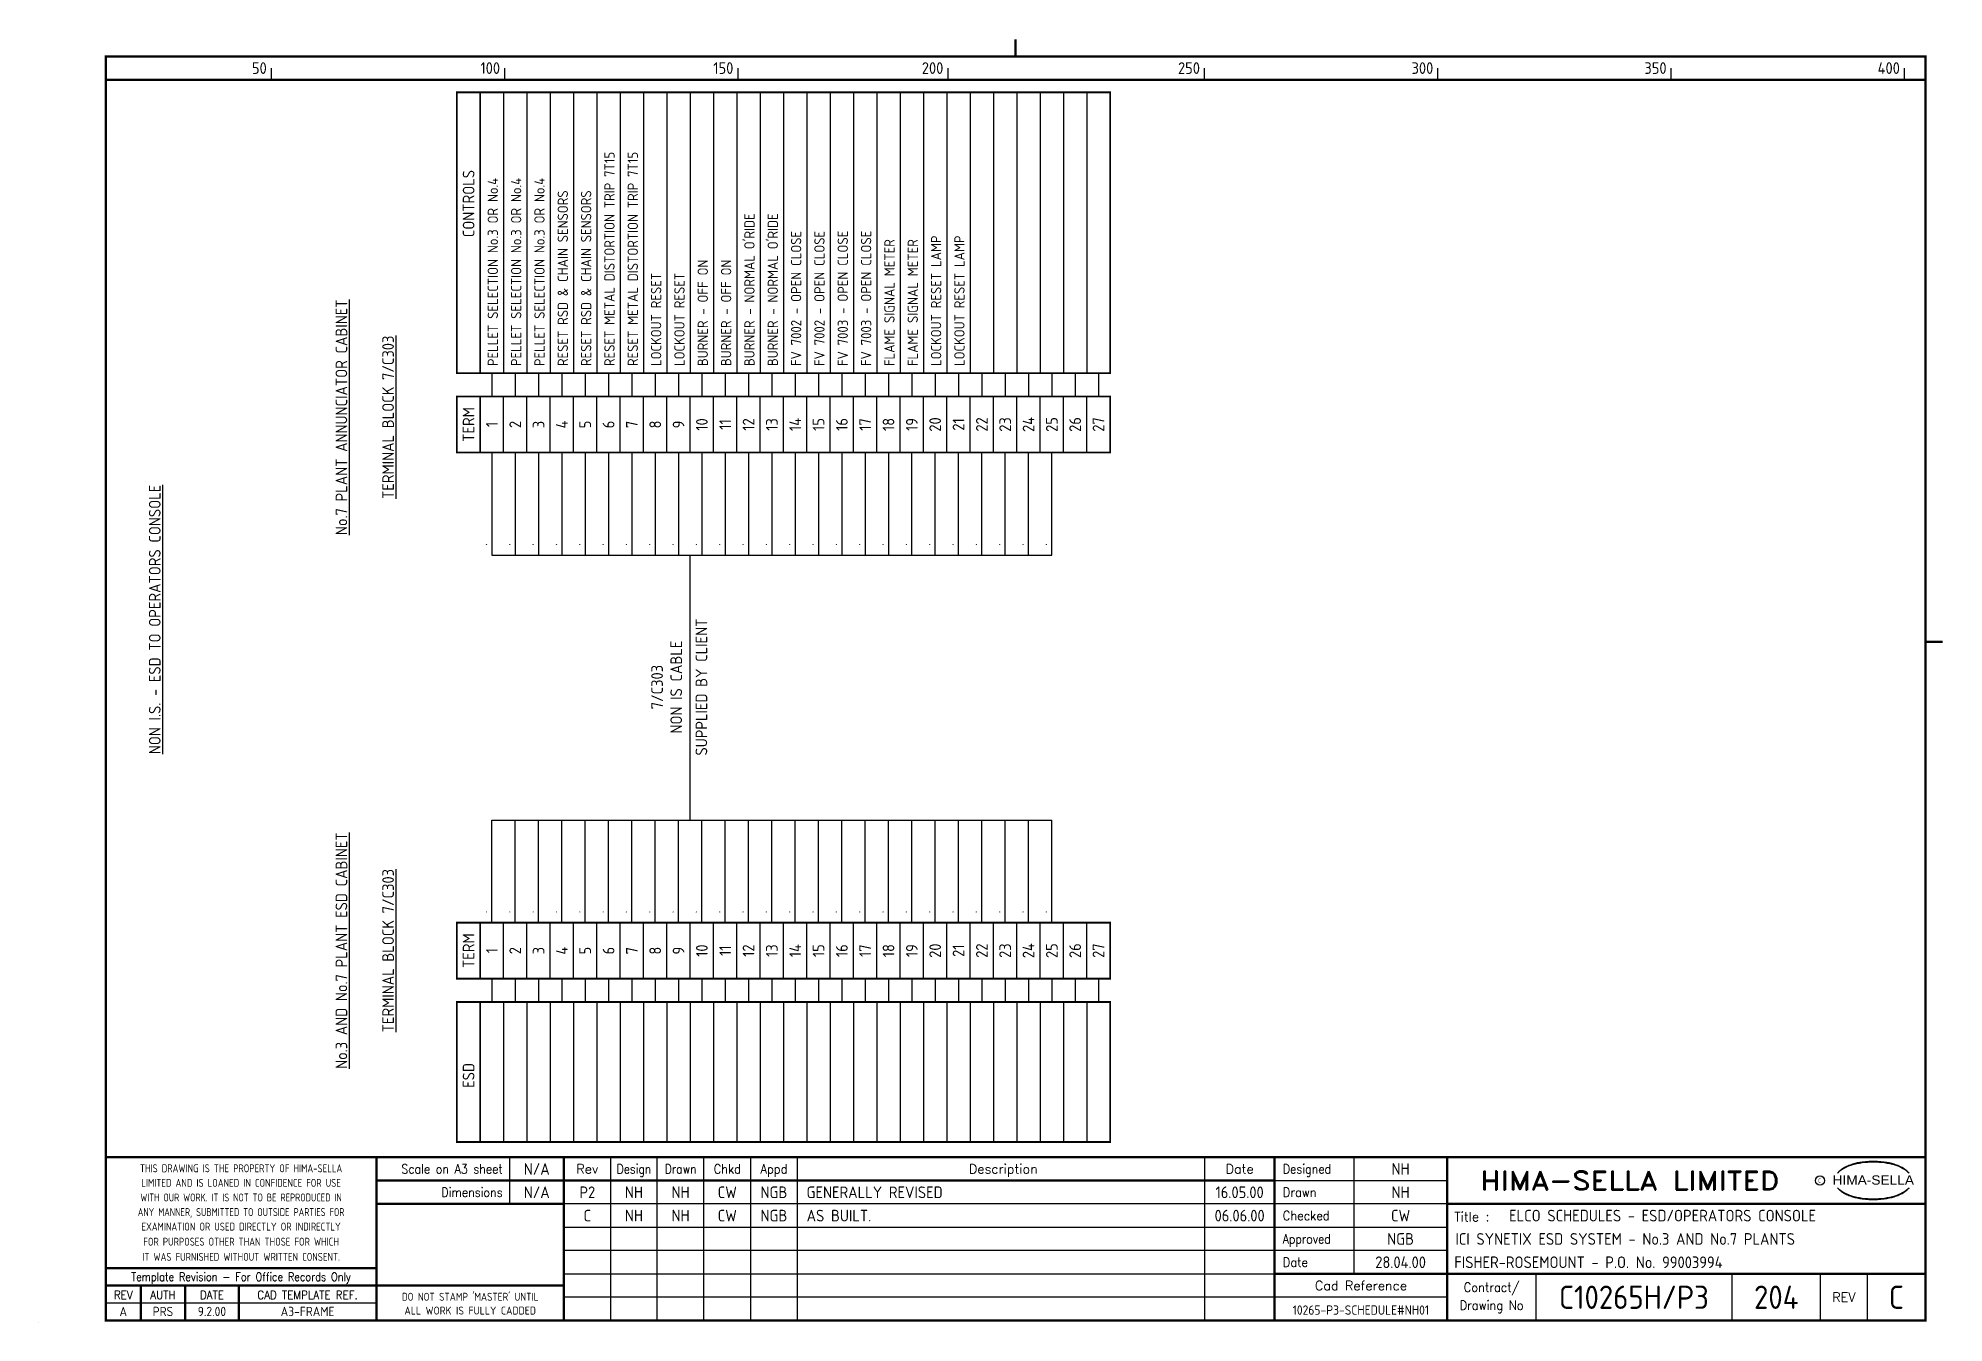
# Model space of a CAD drawing. Extents: x 0 to 408, y 0 to 275.
import ezdxf
from ezdxf.enums import TextEntityAlignment as Align

# ---------------------------------------------------------------- set-up
doc = ezdxf.new("R2010")
doc.units = 0
doc.header["$LTSCALE"] = 0.25
doc.header["$MEASUREMENT"] = 0
doc.layers.get('0').update_dxf_attribs({"color": 41, "linetype": 'CONTINUOUS'})
for name, color, linetype in [('00-DRG_FRAME', 12, 'CONTINUOUS'), ('203', 7, 'CONTINUOUS'), ('203-TEXT', 2, 'CONTINUOUS')]:
    doc.layers.add(name, color=color, linetype=linetype)
doc.styles.add('ARIAL', font='ARIAL.TTF', dxfattribs={"height": 2.5})
doc.styles.add('ISO', font='iso.shx', dxfattribs={"height": 2.5})
doc.styles.add('ROMAND', font='ROMAND')

msp = doc.modelspace()

# ---------------------------------------------------------------- texts
at = {"layer": '00-DRG_FRAME', "style": 'ISO'}
for s, p in [('50', (49, 267.75)), ('100', (99, 267.75)), ('150', (149, 267.75)), ('200', (194, 267.75)), ('250', (249, 267.75)), ('300', (299, 267.75)), ('350', (349, 267.75)), ('400', (399, 267.75))]:
    msp.add_text(s, height=2.5, dxfattribs=at).set_placement(p, align=Align.RIGHT)
at = {"layer": '00-DRG_FRAME', "color": 3, "style": 'ISO'}
for s, width, p in [('THIS DRAWING IS THE PROPERTY OF HIMA-SELLA', 0.9, (43.5, 33.14)), ("DO NOT STAMP 'MASTER' UNTIL", 0.95, (92.6, 5.77))]:
    msp.add_text(s, height=1.7, dxfattribs=dict(at, width=width)).set_placement(p, align=Align.MIDDLE)
at = {"layer": '00-DRG_FRAME', "color": 4, "style": 'ROMAND', "width": 0.87}
for s, p in [('Scale on A3 sheet', (99.54, 32)), ('Dimensions', (99.54, 27.01))]:
    msp.add_text(s, height=2, dxfattribs=at).set_placement(p, align=Align.RIGHT)
at = {"layer": '00-DRG_FRAME', "color": 4, "style": 'ROMAND'}
for s, p in [('Rev', (117.7, 32)), ('Description', (206.85, 32)), ('Date', (257.5, 32))]:
    msp.add_text(s, height=2, dxfattribs=at).set_placement(p, align=Align.CENTER)
for s, width, p in [('Design', 0.85, (127.7, 32)), ('Drawn', 0.85, (137.7, 32)), ('Chkd', 0.9, (147.7, 32)), ('Appd', 0.9, (157.7, 32))]:
    msp.add_text(s, height=2, dxfattribs=dict(at, width=width)).set_placement(p, align=Align.CENTER)
for s, width, p in [('Designed', 0.87, (266.75, 32)), ('Drawn', 0.9, (266.75, 27)), ('Checked', 0.9, (266.75, 22)), ('Approved', 0.85, (266.75, 17)), ('Date', 0.9, (266.75, 12))]:
    msp.add_text(s, height=2, dxfattribs=dict(at, width=width)).set_placement(p)
at = {"layer": '00-DRG_FRAME', "color": 3, "style": 'ISO'}
for s, width, p in [('LIMITED AND IS LOANED IN CONFIDENCE FOR USE', 0.9, (43.5, 30.02)), ('ANY MANNER, SUBMITTED TO OUTSIDE PARTIES FOR', 0.87, (43.5, 23.76)), ('WITH OUR WORK. IT IS NOT TO BE REPRODUCED IN', 0.87, (43.5, 26.89)), ('EXAMINATION OR USED DIRECTLY OR INDIRECTLY', 0.9, (43.5, 20.64)), ('FOR PURPOSES OTHER THAN THOSE FOR WHICH', 0.9, (43.5, 17.41)), ('IT WAS FURNISHED WITHOUT WRITTEN CONSENT.', 0.9, (43.5, 14.16))]:
    msp.add_text(s, height=1.7, dxfattribs=dict(at, width=width)).set_placement(p, align=Align.MIDDLE_CENTER)
at = {"layer": '00-DRG_FRAME', "style": 'ROMAND', "width": 1.15}
msp.add_text('HIMA-SELLA LIMITED', height=4, dxfattribs=at).set_placement((341.1, 30.5), align=Align.MIDDLE)
at = {"layer": '00-DRG_FRAME', "color": 3, "style": 'ISO', "width": 0.9}
msp.add_text('C', height=1, dxfattribs=at).set_placement((381.84, 30), align=Align.CENTER)
at = {"layer": '00-DRG_FRAME', "style": 'ARIAL', "width": 1.05}
msp.add_text('HIMA-SELLA', height=2, dxfattribs=at).set_placement((393.3, 29.63), align=Align.CENTER)
at = {"layer": '00-DRG_FRAME', "color": 4, "style": 'ROMAND'}
msp.add_text('Title :', height=2, dxfattribs=at).set_placement((303.5, 21.75))
for s, height, width, p in [('Template Revision - For Office Records Only', 1.8, 0.85, (43.5, 9.62)), ('Contract/', 2, 0.9, (311.5, 7.5)), ('REV', 1.8, 0.9, (18.25, 6)), ('AUTH', 1.8, 0.9, (26.75, 6)), ('DATE', 1.8, 0.9, (37.25, 6)), ('CAD TEMPLATE REF.', 1.8, 0.9, (57.75, 6)), ('Drawing No', 2, 0.9, (311.5, 3.5))]:
    msp.add_text(s, height=height, dxfattribs=dict(at, width=width)).set_placement(p, align=Align.MIDDLE)
for s, p in [('Cad Reference', (283.5, 8)), ('REV', (387, 5.5))]:
    msp.add_text(s, height=2, dxfattribs=at).set_placement(p, align=Align.MIDDLE)
at = {"layer": '00-DRG_FRAME', "color": 41, "style": 'ISO'}
for s, p in [('A', (18.25, 1.45)), ('PRS', (26.75, 1.45)), ('9.2.00', (37.25, 1.45)), ('A3-FRAME', (57.75, 1.45))]:
    msp.add_text(s, height=2, dxfattribs=at).set_placement(p, align=Align.CENTER)
at = {"layer": '00-DRG_FRAME', "color": 3, "style": 'ISO'}
msp.add_text('ALL WORK IS FULLY CADDED', height=1.7, dxfattribs=at).set_placement((92.6, 2.64), align=Align.MIDDLE_CENTER)
at = {"layer": '203-TEXT', "style": 'ISO'}
for s, p in [('RESET METAL DISTORTION TRIP 7T15', (123.55, 205.12)), ('RESET METAL DISTORTION TRIP 7T15', (128.55, 205.12)), ('PELLET SELECTION No.3 OR No.4', (98.55, 205.12)), ('PELLET SELECTION No.3 OR No.4', (103.55, 205.12)), ('PELLET SELECTION No.3 OR No.4', (108.55, 205.12)), ('RESET RSD & CHAIN SENSORS', (113.55, 205.12)), ('RESET RSD & CHAIN SENSORS', (118.55, 205.12)), ("BURNER - NORMAL O'RIDE", (153.55, 205.12)), ("BURNER - NORMAL O'RIDE", (158.55, 205.12)), ('FV 7002 - OPEN CLOSE', (163.55, 205.12)), ('FV 7002 - OPEN CLOSE', (168.55, 205.12)), ('FV 7003 - OPEN CLOSE', (173.55, 205.12)), ('FV 7003 - OPEN CLOSE', (178.55, 205.12)), ('LOCKOUT RESET LAMP', (193.55, 205.12)), ('LOCKOUT RESET LAMP', (198.55, 205.12)), ('FLAME SIGNAL METER', (183.55, 205.12)), ('FLAME SIGNAL METER', (188.55, 205.12)), ('LOCKOUT RESET', (133.55, 205.12)), ('LOCKOUT RESET', (138.55, 205.12)), ('BURNER - OFF ON', (143.55, 205.12)), ('BURNER - OFF ON', (148.55, 205.12)), ('.', (96.25, 166.6)), ('.', (101.25, 166.6)), ('.', (106.25, 166.6)), ('.', (111.25, 166.6)), ('.', (116.25, 166.6)), ('.', (121.25, 166.6)), ('.', (126.25, 166.6)), ('.', (131.25, 166.6)), ('.', (136.25, 166.6)), ('.', (141.25, 166.6)), ('.', (146.25, 166.6)), ('.', (151.25, 166.6)), ('.', (156.25, 166.6)), ('.', (161.25, 166.6)), ('.', (166.25, 166.6)), ('.', (171.25, 166.6)), ('.', (176.25, 166.6)), ('.', (181.25, 166.6)), ('.', (186.25, 166.6)), ('.', (191.25, 166.6)), ('.', (196.25, 166.6)), ('.', (201.25, 166.6)), ('.', (206.25, 166.6)), ('.', (211.25, 166.6)), ('.', (216.25, 166.6)), ('.', (96.25, 87.8)), ('.', (101.25, 87.8)), ('.', (106.25, 87.8)), ('.', (111.25, 87.8)), ('.', (116.25, 87.8)), ('.', (121.25, 87.8)), ('.', (126.25, 87.8)), ('.', (131.25, 87.8)), ('.', (136.25, 87.8)), ('.', (141.25, 87.8)), ('.', (146.25, 87.8)), ('.', (151.25, 87.8)), ('.', (156.25, 87.8)), ('.', (161.25, 87.8)), ('.', (166.25, 87.8)), ('.', (171.25, 87.8)), ('.', (176.25, 87.8)), ('.', (181.25, 87.8)), ('.', (186.25, 87.8)), ('.', (191.25, 87.8)), ('.', (196.25, 87.8)), ('.', (201.25, 87.8)), ('.', (206.25, 87.8)), ('.', (211.25, 87.8)), ('.', (216.25, 87.8))]:
    msp.add_text(s, height=2.2, rotation=90, dxfattribs=at).set_placement(p)
for s, p in [('CONTROLS', (92.25, 239.95)), ('%%UNo.7 PLANT ANNUNCIATOR CABINET', (65, 194.14)), ('%%UTERMINAL BLOCK 7/C303', (75, 194.14)), ('%%UNON I.S. - ESD TO OPERATORS CONSOLE', (25, 150.8)), ('SUPPLIED BY CLIENT', (142.15, 136.3)), ('NON IS CABLE', (136.75, 136.3)), ('7/C303', (132.65, 136.3)), ('%%UNo.3 AND No.7 PLANT ESD CABINET', (65, 79.8)), ('%%UTERMINAL BLOCK 7/C303', (75, 79.8)), ('ESD', (92.25, 53.05))]:
    msp.add_text(s, height=2.5, rotation=90, dxfattribs=at).set_placement(p, align=Align.MIDDLE)
for s, p in [('TERM', (92.25, 192.6)), ('1', (97.25, 192.6)), ('2', (102.25, 192.6)), ('3', (107.25, 192.6)), ('4', (112.25, 192.6)), ('5', (117.25, 192.6)), ('6', (122.25, 192.6)), ('7', (127.25, 192.6)), ('8', (132.25, 192.6)), ('9', (137.25, 192.6)), ('10', (142.25, 192.6)), ('11', (147.25, 192.6)), ('12', (152.25, 192.6)), ('13', (157.25, 192.6)), ('14', (162.25, 192.6)), ('15', (167.25, 192.6)), ('16', (172.25, 192.6)), ('17', (177.25, 192.6)), ('18', (182.25, 192.6)), ('19', (187.25, 192.6)), ('TERM', (92.25, 79.8)), ('1', (97.25, 79.8)), ('2', (102.25, 79.8)), ('3', (107.25, 79.8)), ('4', (112.25, 79.8)), ('5', (117.25, 79.8)), ('6', (122.25, 79.8)), ('7', (127.25, 79.8)), ('8', (132.25, 79.8)), ('9', (137.25, 79.8)), ('10', (142.25, 79.8)), ('11', (147.25, 79.8)), ('12', (152.25, 79.8)), ('13', (157.25, 79.8)), ('14', (162.25, 79.8)), ('15', (167.25, 79.8)), ('16', (172.25, 79.8)), ('17', (177.25, 79.8)), ('18', (182.25, 79.8)), ('19', (187.25, 79.8))]:
    msp.add_text(s, height=2.5, rotation=90, dxfattribs=at).set_placement(p, align=Align.MIDDLE_CENTER)
for s, p in [('20', (193.5, 192.6)), ('21', (198.5, 192.6)), ('22', (203.5, 192.6)), ('23', (208.5, 192.6)), ('24', (213.5, 192.6)), ('25', (218.5, 192.6)), ('26', (223.5, 192.6)), ('27', (228.5, 192.6)), ('20', (193.5, 79.8)), ('21', (198.5, 79.8)), ('22', (203.5, 79.8)), ('23', (208.5, 79.8)), ('24', (213.5, 79.8)), ('25', (218.5, 79.8)), ('26', (223.5, 79.8)), ('27', (228.5, 79.8))]:
    msp.add_text(s, height=2.5, rotation=90, dxfattribs=at).set_placement(p, align=Align.CENTER)

# ---------------------------------------------------------------- blocks, each defined once
blk = doc.blocks.new('A3-TITLE')
at = {"style": 'ISO'}
blk.add_attdef('TITLE_1', (318.75, 21.75), '', height=2.5, dxfattribs=at)
for tag, p in [('DRGNO', (372.5, 3)), ('REV.', (398.25, 3))]:
    blk.add_attdef(tag, text='', height=5, dxfattribs=at).set_placement(p, align=Align.CENTER)
blk = doc.blocks.new('A3-REVA')
at = {"style": 'ISO'}
for tag, p in [('DESIGNED', (292, 31.75)), ('A', (117.7, 26.75)), ('DES', (127.7, 26.75)), ('DRN', (137.7, 26.75)), ('CHKD', (147.7, 26.75)), ('APPD', (157.7, 26.75)), ('DATE', (258, 26.75)), ('DRAWN', (292, 26.75)), ('CHECKED', (292, 21.75)), ('APPD', (292, 16.75)), ('DATE', (292, 11.75))]:
    blk.add_attdef(tag, text='', height=2.5, dxfattribs=at).set_placement(p, align=Align.CENTER)
blk.add_attdef('DESCRIPTION', (164.7, 26.75), '', height=2.5, dxfattribs=at)
blk = doc.blocks.new('A3-CONTRACT')
at = {"style": 'ISO'}
for tag, height, p in [('SCALE', 2.5, (106.86, 31.75)), ('DIMS', 2.5, (106.86, 26.75)), ('CAD-REF', 2.5, (282, 1.75)), ('CONTRACT', 5, (342, 3))]:
    blk.add_attdef(tag, text='', height=height, dxfattribs=at).set_placement(p, align=Align.CENTER)
for tag, p in [('TITLE_2', (303.75, 16.75)), ('TITLE_3', (303.5, 11.75))]:
    blk.add_attdef(tag, p, '', height=2.5, dxfattribs=at)
blk = doc.blocks.new('A3-REVB')
at = {"style": 'ISO'}
for tag, p in [('B', (117.7, 21.75)), ('DES', (127.7, 21.75)), ('DRN', (137.7, 21.75)), ('CHKD', (147.7, 21.75)), ('APPD', (157.7, 21.75)), ('DATE', (258, 21.75))]:
    blk.add_attdef(tag, text='', height=2.5, dxfattribs=at).set_placement(p, align=Align.CENTER)
blk.add_attdef('DESCRIPTION', (164.7, 21.75), '', height=2.5, dxfattribs=at)

# ---------------------------------------------------------------- linework, layer by layer
at = {"layer": '00-DRG_FRAME'}
for p, q in [((50, 266.5), (50, 269)), ((100, 266.5), (100, 269)), ((150, 266.5), (150, 269)), ((195, 266.5), (195, 269)), ((250, 266.5), (250, 269)), ((300, 266.5), (300, 269)), ((350, 266.5), (350, 269)), ((400, 266.5), (400, 269)), ((101.01, 35.5), (101.01, 25.5)), ((122.7, 35.5), (122.7, 0.5)), ((132.7, 0.5), (132.7, 35.5)), ((142.7, 0.5), (142.7, 35.5)), ((152.7, 35.5), (152.7, 0.5)), ((162.7, 35.5), (162.7, 0.5)), ((250, 35.5), (250, 0.5)), ((282, 35.5), (282, 10.5)), ((265, 30.5), (302, 30.5)), ((302, 25.5), (112.7, 25.5)), ((112.7, 20.5), (302, 20.5)), ((302, 15.5), (112.7, 15.5)), ((112.7, 10.5), (265, 10.5)), ((321, 10.5), (321, 0.5)), ((363, 10.5), (363, 0.5)), ((382, 0.5), (382, 10.5)), ((392, 10.5), (392, 0.5)), ((72.5, 4.25), (14.5, 4.25)), ((302, 5.5), (112.7, 5.5)), ((0, 0), (0, 0.03))]:
    msp.add_line(p, q, dxfattribs=at)
at = {"layer": '00-DRG_FRAME', "const_width": 0.5}
for points in [[(209.5, 271.5), (209.5, 275.18)], [(209.5, 271.5), (209.5, 275.18)], [(14.5, 266.5), (404.5, 266.5)], [(404.5, 146), (408.18, 146)], [(404.5, 35.5), (14.5, 35.5)], [(72.5, 0.5), (72.5, 35.5)], [(112.7, 0.5), (112.7, 35.5)], [(265, 35.5), (265, 0.5)], [(302, 0.5), (302, 35.5)], [(265, 30.5), (72.5, 30.5)], [(112.7, 25.5), (72.5, 25.5)], [(404.5, 25.5), (302, 25.5)], [(14.5, 11.75), (72.5, 11.75)], [(14.5, 8), (72.5, 8)], [(22, 0.5), (22, 8)], [(31.5, 0.5), (31.5, 8)], [(43, 0.5), (43, 8)], [(112.7, 8), (72.5, 8)], [(265, 10.5), (404.5, 10.5)]]:
    msp.add_lwpolyline(points, dxfattribs=at)
msp.add_lwpolyline([(14.5, 0.5), (404.5, 0.5), (404.5, 271.5), (14.5, 271.5)], close=True, dxfattribs=at)
at = {"layer": '00-DRG_FRAME', "color": 3}
msp.add_circle((381.88, 30.5), 1, dxfattribs=at)
for centre, radius, start, end in [((390.6, 26.83), 7.24, 106.0532, 133.5024), ((390.11, 28.1), 5.98, 122.244, 131.6154), ((389.75, 28.78), 5.21, 111.8206, 122.8668), ((391.78, 24.7), 9.76, 107.5931, 113.9452), ((393.1, 18.5), 15.94, 89.2698, 106.3911), ((392.1, 23.52), 10.99, 96.0146, 107.3203), ((393.29, 16.31), 18.28, 92.8917, 97.3734), ((393.24, 18.86), 15.73, 89.7805, 93.1738), ((393.36, 18.86), 15.73, 86.8262, 90.2195), ((393.51, 18.5), 15.94, 73.6089, 90.7302), ((393.31, 16.31), 18.28, 82.6266, 87.1083), ((394.51, 23.52), 10.99, 72.6797, 83.9854), ((394.83, 24.7), 9.76, 66.0548, 72.4069), ((396, 26.83), 7.24, 46.4976, 73.9468), ((396.85, 28.78), 5.21, 57.1332, 68.1794), ((396.49, 28.1), 5.98, 48.3846, 57.756), ((390.88, 27.01), 7.3, 130.419, 136.057), ((390.6, 34.23), 7.24, 226.4976, 253.9468), ((390.88, 34.04), 7.3, 223.943, 229.581), ((396, 34.23), 7.24, 286.0532, 313.5024), ((395.73, 27.01), 7.3, 43.943, 49.581), ((395.73, 34.04), 7.3, 310.419, 316.057), ((390.11, 32.96), 5.98, 228.3846, 237.756), ((389.75, 32.28), 5.21, 237.1332, 248.1794), ((391.78, 36.36), 9.76, 246.0548, 252.4069), ((393.1, 42.56), 15.94, 253.6089, 270.7302), ((392.1, 37.54), 10.99, 252.6797, 263.9854), ((393.29, 44.75), 18.28, 262.6266, 267.1083), ((393.24, 42.19), 15.73, 266.8262, 270.2195), ((393.51, 42.56), 15.94, 269.2698, 286.3911), ((393.36, 42.19), 15.73, 269.7805, 273.1738), ((393.31, 44.75), 18.28, 272.8917, 277.3734), ((394.51, 37.54), 10.99, 276.0146, 287.3203), ((394.83, 36.36), 9.76, 287.5931, 293.9452), ((396.85, 32.28), 5.21, 291.8206, 302.8668), ((396.49, 32.96), 5.98, 302.244, 311.6154)]:
    msp.add_arc(centre, radius, start, end, dxfattribs=at)
at = {"layer": '203'}
for p, q in [((89.75, 262.8), (89.75, 232.8)), ((94.75, 263.8), (94.75, 232.8)), ((99.75, 263.8), (99.75, 203.6)), ((104.75, 263.8), (104.75, 203.6)), ((109.75, 263.8), (109.75, 203.6)), ((114.75, 263.8), (114.75, 203.6)), ((119.75, 263.8), (119.75, 203.6)), ((124.75, 263.8), (124.75, 203.6)), ((129.75, 263.8), (129.75, 203.6)), ((134.75, 263.8), (134.75, 203.6)), ((139.75, 263.8), (139.75, 203.6)), ((144.75, 263.8), (144.75, 203.6)), ((149.75, 263.8), (149.75, 203.6)), ((154.75, 263.8), (154.75, 203.6)), ((159.75, 263.8), (159.75, 203.6)), ((164.75, 263.8), (164.75, 203.6)), ((169.75, 263.8), (169.75, 203.6)), ((174.75, 263.8), (174.75, 203.6)), ((179.75, 263.8), (179.75, 203.6)), ((184.75, 263.8), (184.75, 203.6)), ((189.75, 263.8), (189.75, 203.6)), ((194.75, 263.8), (194.75, 203.6)), ((199.75, 263.8), (199.75, 203.6)), ((204.75, 263.8), (204.75, 203.6)), ((209.75, 263.8), (209.75, 203.6)), ((214.75, 263.8), (214.75, 203.6)), ((219.75, 263.8), (219.75, 203.6)), ((224.75, 263.8), (224.75, 203.6)), ((97.25, 203.6), (97.25, 198.6)), ((102.25, 203.6), (102.25, 198.6)), ((107.25, 203.6), (107.25, 198.6)), ((112.25, 203.6), (112.25, 198.6)), ((117.25, 203.6), (117.25, 198.6)), ((122.25, 203.6), (122.25, 198.6)), ((127.25, 203.6), (127.25, 198.6)), ((132.25, 203.6), (132.25, 198.6)), ((137.25, 203.6), (137.25, 198.6)), ((142.25, 203.6), (142.25, 198.6)), ((147.25, 203.6), (147.25, 198.6)), ((152.25, 203.6), (152.25, 198.6)), ((157.25, 203.6), (157.25, 198.6)), ((162.25, 203.6), (162.25, 198.6)), ((167.25, 203.6), (167.25, 198.6)), ((172.25, 203.6), (172.25, 198.6)), ((177.25, 203.6), (177.25, 198.6)), ((182.25, 203.6), (182.25, 198.6)), ((187.25, 203.6), (187.25, 198.6)), ((192.25, 203.6), (192.25, 198.6)), ((197.25, 203.6), (197.25, 198.6)), ((202.25, 203.6), (202.25, 198.6)), ((207.25, 203.6), (207.25, 198.6)), ((212.25, 203.6), (212.25, 198.6)), ((217.25, 203.6), (217.25, 198.6)), ((222.25, 203.6), (222.25, 198.6)), ((227.25, 203.6), (227.25, 198.6)), ((89.75, 186.6), (89.75, 198.6)), ((94.75, 198.6), (94.75, 186.6)), ((99.75, 186.6), (99.75, 198.6)), ((104.75, 186.6), (104.75, 198.6)), ((109.75, 186.6), (109.75, 198.6)), ((114.75, 186.6), (114.75, 198.6)), ((119.75, 186.6), (119.75, 198.6)), ((124.75, 186.6), (124.75, 198.6)), ((129.75, 186.6), (129.75, 198.6)), ((134.75, 186.6), (134.75, 198.6)), ((139.75, 186.6), (139.75, 198.6)), ((144.75, 186.6), (144.75, 198.6)), ((149.75, 186.6), (149.75, 198.6)), ((154.75, 186.6), (154.75, 198.6)), ((159.75, 186.6), (159.75, 198.6)), ((164.75, 186.6), (164.75, 198.6)), ((169.75, 186.6), (169.75, 198.6)), ((174.75, 186.6), (174.75, 198.6)), ((179.75, 186.6), (179.75, 198.6)), ((184.75, 186.6), (184.75, 198.6)), ((189.75, 186.6), (189.75, 198.6)), ((194.75, 186.6), (194.75, 198.6)), ((199.75, 186.6), (199.75, 198.6)), ((204.75, 186.6), (204.75, 198.6)), ((209.75, 186.6), (209.75, 198.6)), ((214.75, 186.6), (214.75, 198.6)), ((219.75, 186.6), (219.75, 198.6)), ((224.75, 186.6), (224.75, 198.6)), ((97.25, 186.6), (97.25, 164.6)), ((102.25, 186.6), (102.25, 164.6)), ((107.25, 186.6), (107.25, 164.6)), ((112.25, 186.6), (112.25, 164.6)), ((117.25, 186.6), (117.25, 164.6)), ((122.25, 186.6), (122.25, 164.6)), ((127.25, 186.6), (127.25, 164.6)), ((132.25, 186.6), (132.25, 164.6)), ((137.25, 186.6), (137.25, 164.6)), ((142.25, 186.6), (142.25, 164.6)), ((147.25, 186.6), (147.25, 164.6)), ((152.25, 186.6), (152.25, 164.6)), ((157.25, 186.6), (157.25, 164.6)), ((162.25, 186.6), (162.25, 164.6)), ((167.25, 186.6), (167.25, 164.6)), ((172.25, 186.6), (172.25, 164.6)), ((177.25, 186.6), (177.25, 164.6)), ((182.25, 186.6), (182.25, 164.6)), ((187.25, 164.6), (187.25, 186.6)), ((192.25, 164.6), (192.25, 186.6)), ((197.25, 164.6), (197.25, 186.6)), ((202.25, 164.6), (202.25, 186.6)), ((207.25, 164.6), (207.25, 186.6)), ((212.25, 164.6), (212.25, 186.6)), ((217.25, 164.6), (217.25, 186.6)), ((97.25, 164.6), (217.25, 164.6)), ((139.75, 107.8), (139.75, 164.6)), ((97.25, 107.8), (217.25, 107.8)), ((97.25, 85.8), (97.25, 107.8)), ((102.25, 85.8), (102.25, 107.8)), ((107.25, 85.8), (107.25, 107.8)), ((112.25, 85.8), (112.25, 107.8)), ((117.25, 85.8), (117.25, 107.8)), ((122.25, 85.8), (122.25, 107.8)), ((127.25, 85.8), (127.25, 107.8)), ((132.25, 85.8), (132.25, 107.8)), ((137.25, 85.8), (137.25, 107.8)), ((142.25, 85.8), (142.25, 107.8)), ((147.25, 85.8), (147.25, 107.8)), ((152.25, 85.8), (152.25, 107.8)), ((157.25, 85.8), (157.25, 107.8)), ((162.25, 85.8), (162.25, 107.8)), ((167.25, 85.8), (167.25, 107.8)), ((172.25, 85.8), (172.25, 107.8)), ((177.25, 85.8), (177.25, 107.8)), ((182.25, 85.8), (182.25, 107.8)), ((187.25, 85.8), (187.25, 107.8)), ((192.25, 85.8), (192.25, 107.8)), ((197.25, 85.8), (197.25, 107.8)), ((202.25, 85.8), (202.25, 107.8)), ((207.25, 85.8), (207.25, 107.8)), ((212.25, 85.8), (212.25, 107.8)), ((217.25, 85.8), (217.25, 107.8)), ((99.75, 73.8), (99.75, 85.8)), ((104.75, 73.8), (104.75, 85.8)), ((109.75, 73.8), (109.75, 85.8)), ((114.75, 73.8), (114.75, 85.8)), ((119.75, 73.8), (119.75, 85.8)), ((124.75, 73.8), (124.75, 85.8)), ((129.75, 73.8), (129.75, 85.8)), ((134.75, 73.8), (134.75, 85.8)), ((139.75, 73.8), (139.75, 85.8)), ((144.75, 73.8), (144.75, 85.8)), ((149.75, 73.8), (149.75, 85.8)), ((154.75, 73.8), (154.75, 85.8)), ((159.75, 73.8), (159.75, 85.8)), ((164.75, 73.8), (164.75, 85.8)), ((169.75, 73.8), (169.75, 85.8)), ((174.75, 73.8), (174.75, 85.8)), ((179.75, 73.8), (179.75, 85.8)), ((184.75, 73.8), (184.75, 85.8)), ((189.75, 73.8), (189.75, 85.8)), ((194.75, 73.8), (194.75, 85.8)), ((199.75, 73.8), (199.75, 85.8)), ((204.75, 73.8), (204.75, 85.8)), ((209.75, 73.8), (209.75, 85.8)), ((214.75, 73.8), (214.75, 85.8)), ((219.75, 73.8), (219.75, 85.8)), ((224.75, 73.8), (224.75, 85.8)), ((97.25, 73.8), (97.25, 68.8)), ((102.25, 73.8), (102.25, 68.8)), ((107.25, 73.8), (107.25, 68.8)), ((112.25, 73.8), (112.25, 68.8)), ((117.25, 73.8), (117.25, 68.8)), ((122.25, 73.8), (122.25, 68.8)), ((127.25, 73.8), (127.25, 68.8)), ((132.25, 73.8), (132.25, 68.8)), ((137.25, 73.8), (137.25, 68.8)), ((142.25, 73.8), (142.25, 68.8)), ((147.25, 73.8), (147.25, 68.8)), ((152.25, 73.8), (152.25, 68.8)), ((157.25, 73.8), (157.25, 68.8)), ((162.25, 73.8), (162.25, 68.8)), ((167.25, 73.8), (167.25, 68.8)), ((172.25, 73.8), (172.25, 68.8)), ((177.25, 73.8), (177.25, 68.8)), ((182.25, 73.8), (182.25, 68.8)), ((187.25, 73.8), (187.25, 68.8)), ((192.25, 73.8), (192.25, 68.8)), ((197.25, 73.8), (197.25, 68.8)), ((202.25, 73.8), (202.25, 68.8)), ((207.25, 73.8), (207.25, 68.8)), ((212.25, 73.8), (212.25, 68.8)), ((217.25, 73.8), (217.25, 68.8)), ((222.25, 73.8), (222.25, 68.8)), ((227.25, 73.8), (227.25, 68.8)), ((89.75, 68.8), (89.75, 38.8)), ((94.75, 68.8), (94.75, 38.8)), ((99.75, 68.8), (99.75, 38.8)), ((104.75, 68.8), (104.75, 38.8)), ((109.75, 68.8), (109.75, 38.8)), ((114.75, 68.8), (114.75, 38.8)), ((119.75, 68.8), (119.75, 38.8)), ((124.75, 68.8), (124.75, 38.8)), ((129.75, 68.8), (129.75, 38.8)), ((134.75, 68.8), (134.75, 38.8)), ((139.75, 68.8), (139.75, 38.8)), ((144.75, 68.8), (144.75, 38.8)), ((149.75, 68.8), (149.75, 38.8)), ((154.75, 68.8), (154.75, 38.8)), ((159.75, 68.8), (159.75, 38.8)), ((164.75, 68.8), (164.75, 38.8)), ((169.75, 68.8), (169.75, 38.8)), ((174.75, 68.8), (174.75, 38.8)), ((179.75, 68.8), (179.75, 38.8)), ((184.75, 68.8), (184.75, 38.8)), ((189.75, 68.8), (189.75, 38.8)), ((194.75, 68.8), (194.75, 38.8)), ((199.75, 68.8), (199.75, 38.8)), ((204.75, 68.8), (204.75, 38.8)), ((209.75, 68.8), (209.75, 38.8)), ((214.75, 68.8), (214.75, 38.8)), ((219.75, 68.8), (219.75, 38.8)), ((224.75, 68.8), (224.75, 38.8))]:
    msp.add_line(p, q, dxfattribs=at)
at = {"layer": '203', "const_width": 0.4}
for points in [[(89.75, 263.8), (89.75, 203.6), (229.75, 203.6), (229.75, 263.8), (89.75, 263.8)], [(94.75, 203.6), (94.75, 263.8)], [(89.75, 198.6), (89.75, 186.6), (229.75, 186.6), (229.75, 198.6), (89.75, 198.6)], [(94.75, 186.6), (94.75, 198.6)], [(89.75, 85.8), (89.75, 73.8), (229.75, 73.8), (229.75, 85.8), (89.75, 85.8)], [(94.75, 73.8), (94.75, 85.8)], [(89.75, 68.8), (89.75, 38.8), (229.75, 38.8), (229.75, 68.8), (89.75, 68.8)], [(94.75, 38.8), (94.75, 68.8)]]:
    msp.add_lwpolyline(points, dxfattribs=at)

# ---------------------------------------------------------------- block references
ref = msp.add_blockref('A3-CONTRACT', (0, 0))
ref.add_attrib('SCALE', 'N/A', dxfattribs={"height": 2.5, "style": 'ISO'}).set_placement((106.86, 31.75), align=Align.CENTER)
ref.add_attrib('DIMS', 'N/A', dxfattribs={"height": 2.5, "style": 'ISO'}).set_placement((106.86, 26.75), align=Align.CENTER)
ref.add_attrib('CAD-REF', '10265-P3-SCHEDULE#NH01', dxfattribs={"height": 2, "style": 'ISO'}).set_placement((283.48, 1.75), align=Align.CENTER)
ref.add_attrib('TITLE_2', 'ICI SYNETIX ESD SYSTEM - No.3 AND No.7 PLANTS', (303.75, 16.75), dxfattribs={"height": 2.5, "style": 'ISO'})
ref.add_attrib('TITLE_3', 'FISHER-ROSEMOUNT - P.O. No. 99003994', (303.5, 11.75), dxfattribs={"height": 2.5, "style": 'ISO'})
ref.add_attrib('CONTRACT', 'C10265H/P3', dxfattribs={"height": 5, "style": 'ISO'}).set_placement((342, 3), align=Align.CENTER)
at = {"layer": '203-TEXT'}
ref = msp.add_blockref('A3-REVA', (0, 0), dxfattribs=at)
ref.add_attrib('DESIGNED', 'NH', dxfattribs={"layer": '0', "height": 2.5, "style": 'ISO'}).set_placement((292, 31.75), align=Align.CENTER)
ref.add_attrib('DRAWN', 'NH', dxfattribs={"layer": '0', "height": 2.5, "style": 'ISO'}).set_placement((292, 26.75), align=Align.CENTER)
ref.add_attrib('CHECKED', 'CW', dxfattribs={"layer": '0', "height": 2.5, "style": 'ISO'}).set_placement((292, 21.75), align=Align.CENTER)
ref.add_attrib('APPD', 'NGB', dxfattribs={"layer": '0', "height": 2.5, "style": 'ISO'}).set_placement((292, 16.75), align=Align.CENTER)
ref.add_attrib('A', 'P2', dxfattribs={"layer": '0', "height": 2.5, "style": 'ISO'}).set_placement((117.7, 26.75), align=Align.CENTER)
ref.add_attrib('DES', 'NH', dxfattribs={"layer": '0', "height": 2.5, "style": 'ISO'}).set_placement((127.7, 26.75), align=Align.CENTER)
ref.add_attrib('DRN', 'NH', dxfattribs={"layer": '0', "height": 2.5, "style": 'ISO'}).set_placement((137.7, 26.75), align=Align.CENTER)
ref.add_attrib('CHKD', 'CW', dxfattribs={"layer": '0', "height": 2.5, "style": 'ISO'}).set_placement((147.7, 26.75), align=Align.CENTER)
ref.add_attrib('APPD', 'NGB', dxfattribs={"layer": '0', "height": 2.5, "style": 'ISO'}).set_placement((157.7, 26.75), align=Align.CENTER)
ref.add_attrib('DESCRIPTION', 'GENERALLY REVISED', (164.7, 26.75), dxfattribs={"layer": '0', "height": 2.5, "style": 'ISO'})
ref.add_attrib('DATE', '16.05.00', dxfattribs={"layer": '0', "height": 2.5, "style": 'ISO'}).set_placement((257.5, 26.75), align=Align.CENTER)
ref.add_attrib('DATE', '28.04.00', dxfattribs={"layer": '0', "height": 2.5, "style": 'ISO'}).set_placement((292, 11.75), align=Align.CENTER)
ref = msp.add_blockref('A3-REVB', (0, 0), dxfattribs=at)
ref.add_attrib('B', 'C', dxfattribs={"layer": '0', "height": 2.5, "style": 'ISO'}).set_placement((117.7, 21.75), align=Align.CENTER)
ref.add_attrib('DES', 'NH', dxfattribs={"layer": '0', "height": 2.5, "style": 'ISO'}).set_placement((127.7, 21.75), align=Align.CENTER)
ref.add_attrib('DRN', 'NH', dxfattribs={"layer": '0', "height": 2.5, "style": 'ISO'}).set_placement((137.7, 21.75), align=Align.CENTER)
ref.add_attrib('CHKD', 'CW', dxfattribs={"layer": '0', "height": 2.5, "style": 'ISO'}).set_placement((147.7, 21.75), align=Align.CENTER)
ref.add_attrib('APPD', 'NGB', dxfattribs={"layer": '0', "height": 2.5, "style": 'ISO'}).set_placement((157.7, 21.75), align=Align.CENTER)
ref.add_attrib('DESCRIPTION', 'AS BUILT.', (164.7, 21.75), dxfattribs={"layer": '0', "height": 2.5, "style": 'ISO'})
ref.add_attrib('DATE', '06.06.00', dxfattribs={"layer": '0', "height": 2.5, "style": 'ISO'}).set_placement((257.5, 21.75), align=Align.CENTER)
ref = msp.add_blockref('A3-TITLE', (0, 0), dxfattribs=at)
ref.add_attrib('TITLE_1', 'ELCO SCHEDULES - ESD/OPERATORS CONSOLE', (315.25, 21.75), dxfattribs={"layer": '0', "height": 2.5, "style": 'ISO'})
ref.add_attrib('DRGNO', '204', dxfattribs={"layer": '0', "height": 5, "style": 'ISO'}).set_placement((372.5, 3), align=Align.CENTER)
ref.add_attrib('REV.', 'C', dxfattribs={"layer": '0', "height": 5, "style": 'ISO'}).set_placement((398.25, 3), align=Align.CENTER)

msp.set_redraw_order([(e.dxf.handle, doc.entitydb.next_handle()) for e in msp.query("TEXT MTEXT ATTDEF DIMENSION ARC_DIMENSION")])  # texts and dimensions are drawn at this point

doc.saveas('drawing.dxf')
